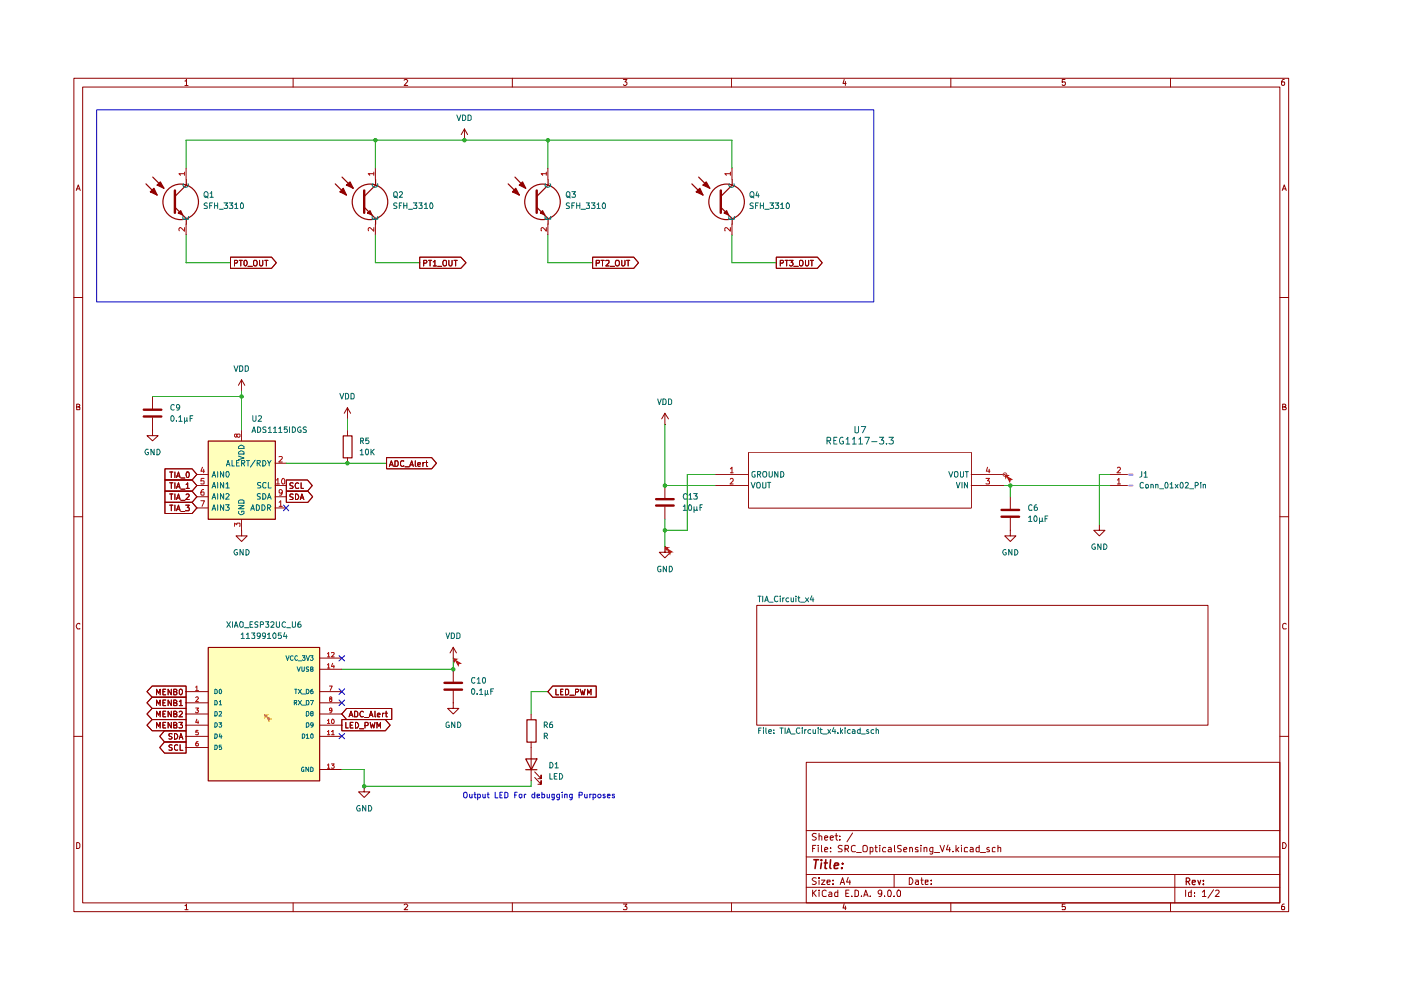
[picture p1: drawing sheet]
<svg xmlns="http://www.w3.org/2000/svg" width="297mm" height="210mm" viewBox="0 0 297 210" stroke-linecap="round" stroke-linejoin="round" font-family="sans-serif">
<g fill="none" stroke="#910000" stroke-width=".21">
<path d="M15.7 16.6h257.5v176.7h-257.5zM17.5 18.5h253.9v172.9h-253.9zM39.2 17.2h.2l.1-.4v1.3M39.2 18.1h.7M62.1 16.6v1.9M85.7 17l.2-.2h.3l.2 .3-.7 1h.7M108.6 16.6v1.9M132.2 16.8h.7l-.4 .6 .4 .1v.4l-.2 .2h-.4l-.1-.2M155.1 16.6v1.9M179 16.8l-.3 .9h.7M179.2 17.3v.8M201.6 16.6v1.9"/>
<path d="M225.8 16.8h-.6v.6h.6l.1 .1-.1 .5-.4 .1-.2-.2M248.2 16.6v1.9M272.3 16.8h-.3a.93 .93 0 0 0-.2 1.2h.5l.1-.5-.1-.1h-.5l-.1 .1M16.2 40.4l.4-1.2 .4 1.2M16.3 40h.5M271.9 40.4l.4-1.2 .4 1.2M272 40h.6M15.7 63.1h1.8M271.4 63.1h1.8M16.3 86.3h.4l.2-.3-.1-.2-.5-.1v1.2h.5l.1-.5-.2-.1M271.9 86.3l.6-.1v-.4l-.6-.1v1.2h.6l.2-.4-.3-.2M15.7 109.6h1.8"/>
<path d="M271.4 109.6h1.8M16.9 132.3l-.1-.1a.66 .66 0 0 0-.6 .4 .66 .66 0 0 0 .2 .7h.5M272.7 132.3l-.4-.1-.4 .3v.6l.2 .2h.6M15.7 156.1h1.8M271.4 156.1h1.8M16.3 178.6h.3l.3 .4v.6l-.3 .3h-.3zM170.9 161.6h100.5v29.8h-100.5zM170.9 176.1h100.5M172.3 179.9h.4M173 179.2h-.7v1.4M173.1 176.8l-.6-.1-.3 .3 .1 .3 .7 .2 .1 .2a.51 .51 0 0 1-.4 .4 .51 .51 0 0 1-.5 0M173.5 179.2v.1"/>
<path d="M173.5 179.7v.9M173.7 177.3l.3-.1 .2 .2v.7M173.7 176.7v1.4M174.2 179.2v1.2l.1 .2M174.8 177.6l.7-.1-.1-.2-.4-.1-.2 .2 .1 .7h.5M176 177.6l.7-.1-.1-.2-.4-.1-.2 .2 .1 .7h.5M176.1 179.7v.2M177 177.2h.6M177.3 176.7v1.2l.3 .2M178.1 178v.1M178.1 177.3v.1M178.6 179.3h-.8l-.1 .4 .3 .2 .4 .1 .2 .3-.2 .3h-.7"/>
<path d="M180.8 176.6l-1.2 1.9M181.4 179.3l-.5-.1-.4 .4 .1 .8 .2 .2 .6-.1M183 179.4l.2-.2 .6 .2a.99 .99 0 0 1-.2 1.2h-.5l-.1-.2zM184.5 179.7h.3l.3 .1v.7l-.6 .1M184.5 179.7v1.4M185.5 179.7h.5M185.7 179.2v1.2l.1 .2h.2M186.5 179.2v.1M186.5 179.7v.9M187.8 179.7h-.4a.59 .59 0 0 0-.1 .9h.5M188.4 179.7h.4l.2 .2v.7h-.6l-.1-.3 .2-.2 .5-.1M189.7 179.2v1.2l.1 .2"/>
<path d="M191.1 179.3h-.8v.4l.6 .3 .2 .3-.2 .3h-.6M192.9 179.8l.2-.1h.3l.1 .9M192.9 179.7v.9M194.6 179.7a.35 .35 0 0 0-.3 0 .35 .35 0 0 0-.2 .3l.5 .3v.3h-.5M195.2 179.2v.1M195.2 179.7v.9M195.9 179.8l.3-.1h.3v.9M195.9 179.7v.9M197.8 179.7v1.1l-.3 .3-.3-.1M197.8 179.7h-.4l-.3 .3 .2 .6h.5M199.3 179.2l.5 1.4 .4-1.4M201 179.2l-.3 1h.8"/>
<path d="M201.3 179.7v.9M202.7 179.2v1.4M203.3 179.7l-.6 .6M203.9 179.2v.1M203.9 179.7v.9M205.1 179.7h-.4l-.2 .1v.7l.6 .1M205.7 179.7h.4l.2 .2v.7h-.6v-.3l.6-.3M207.6 179.2v1.4h-.6v-.9h.6M209.7 179.7h-.2l-.3 .2 .6 .4-.1 .3h-.5M211 179.7h-.3l-.3 .1v.7l.6 .1M211.6 179.8l.2-.1h.4v.9M211.6 179.2v1.4"/>
<path d="M271.9 178.6a.65 .65 0 0 1 .8 .7 .65 .65 0 0 1-.8 .6zM39.2 192h.2l.1-.3v1.2M39.2 192.9h.7M62.1 191.4v1.9M85.7 191.9l.2-.2h.3l.2 .2-.7 1h.7M108.6 191.4v1.9M132.2 191.7h.7l-.4 .5 .4 .2v.3l-.1 .2-.6-.1M155.1 191.4v1.9M170.9 188.1h100.5M170.9 185.4h100.5M170.9 181.7h100.5M172.3 188.7v1.4"/>
<path d="M172.5 189.3l.6 .8M173.1 186.2l-.6-.1-.3 .3 .3 .4 .6 .3a.51 .51 0 0 1-.4 .4 .51 .51 0 0 1-.5 0M173.1 188.7l-.8 .8M173.7 188.7v.2M173.7 186.1v.2M173.7 186.6v.9M173.7 189.1v1M174.2 186.6h.7l-.7 .9h.7M174.8 180.2l.7-.2-.1-.3h-.4l-.2 .2 .1 .7h.5M175.2 188.9l-.4-.2-.5 .4 .1 .8 .2 .2 .6-.1M175.3 187l.7-.1-.1-.3h-.5l-.1 .2 .1 .7h.5M175.8 189.2l.4-.1 .2 .3v.7h-.6l-.1-.4 .7-.2"/>
<path d="M176.1 180.5v.1M176.6 187.4v.1M176.6 186.6v.2M177.6 188.7v1.4h-.6v-.9h.6M178.1 187.5l.5-1.4 .5 1.4M178.3 187.1h.6M179 191.6l-.3 .9h.7M179.2 180h.5l.1-.2a.36 .36 0 0 0-.1-.6h-.5v1.4M179.2 192.1v.8M179.3 189.4h.5M179.5 180l.4 .6M179.8 186l-.3 1h.8"/>
<path d="M180 188.7h-.7v1.4h.7M180.2 186.6v.9M180.6 190v.1M181.3 188.7h.3l.4 .4v.6l-.2 .4h-.5zM181.6 180.8h1M182.6 190v.1M183.1 190.1l.5-1.4 .5 1.4M183.2 189.7h.7M184.5 190v.1M186.9 189.3v.2l-.5 .1-.2-.3v-.3l.2-.3 .5 .2v.8l-.2 .4h-.3M187.5 190v.1M188.2 189l.3-.3a.78 .78 0 0 1 .6 .6 .78 .78 0 0 1-.3 .8l-.5-.1z"/>
<path d="M189.6 190v.1M189.6 185.4v2.7M190.3 188.8l.4-.1 .2 .3v.8l-.1 .3h-.5l-.1-.3v-.6zM191.6 180.2l.7-.2-.2-.3h-.4l-.1 .7 .1 .2h.5M192.8 186.1a.72 .72 0 0 1 .8 .7 .72 .72 0 0 1-.8 .7zM194.1 186.6h.5l.1 .9M194.7 186.9h-.4l-.2 .3 .2 .3h.4M195.2 186.6h.5M195.4 186.1v1.2l.3 .2M196.2 187l.6-.1v-.3h-.6v.9h.6M197.4 187.4v.1M197.4 186.6v.2"/>
<path d="M198.1 180.8h1.1M201.6 191.4v1.9M202 180.5v.1M202.9 180.1l.4 .5M207.9 180.8h1.1M225.8 191.7h-.6v.6l.6-.1 .1 .2-.1 .5-.6-.1M248.2 191.4v1.9M249.1 185.4v6M251.4 188.7v1.4M252.6 188.7v1.4h-.5l-.1-.8 .2-.2 .4 .1M253.2 190v.1M253.2 189.2v.2"/>
<path d="M254.9 189.1l.5-.4v1.4M254.9 190.1h.8M257.3 188.6l-1.2 1.8M257.7 188.9l.2-.2h.3l.3 .4-.9 1h.9M272.3 191.7h-.3a.93 .93 0 0 0-.2 1.2h.5l.1-.5-.1-.2h-.5l-.1 .2"/>
</g>
<path d="M251.5 186.9h.5l.3-.3v-.2l-.3-.3h-.5v1.5M251.8 186.9l.5 .7M252.8 187.1l.6-.1v-.4h-.5l-.1 .2 .1 .7h.5M254 186.6l.3 1 .3-1M255.1 187.4v.2M255.1 186.6v.2" fill="none" stroke="#910000" stroke-width=".25"/>
<path d="M172.6 182.3h1M173.1 182.3l-.3 1.8M174.2 182.3v.2M174.2 183l-.2 1.1M174.8 183h.6M175.1 182.3l-.2 1.8h.4M176.1 182.3l-.2 1.6 .3 .2M176.9 183.6l.9-.2-.1-.4h-.7l-.1 .9 .1 .2h.6M178.5 184v.1M178.6 183v.2" fill="none" stroke="#910000" stroke-width=".34"/>
<path d="M160.4 128.4h95.7v25.4h-95.7z" fill="#fff"/>
<g fill="#ffb">
<path d="M44.1 137.2h23.6v28.3h-23.6z"/>
<path d="M44.1 93.5h14.2v16.6h-14.2z"/>
</g>
<g fill="none" stroke="#910000" stroke-width=".21">
<path d="M164.6 54.5h8.7l1 1.2-1 1.2h-8.7zM165.4 55.8l.6-.1 .1-.3-.2-.2h-.5v1.2M166.5 55.2h.6M166.8 55.2v1.2M167.4 55.2h.7l-.4 .4 .4 .1v.4l-.2 .3h-.3l-.2-.2M168.3 56.5h.9M169.5 55.4l.2-.2h.4a.86 .86 0 0 1-.1 1.2l-.5-.2zM170.8 55.2v.9l.2 .3 .4-.3v-.9M171.8 55.2h.7M172.1 55.2v1.2M32.3 91.2v1.2h1.2l-1.2 1.1-1.1-1.1h1.1M32.3 91.2h.1"/>
<path d="M35 99.4h5.7l1 1.2-1 1.2h-5.7zM51.2 91.2v2.3M58.3 98.2h2.4M73.7 91.2v1.2M73.7 97v1.2M82 97h9.5l1 1.2-1 1.2h-9.5zM82.5 98.9l.5-1.2 .4 1.2M82.7 98.6h.5M83.7 97.7h.5l.2 .3v.6l-.3 .3h-.4zM85.6 97.8l-.5-.1-.2 .3 .1 .7 .3 .2 .3-.2M85.9 99h.9M86.9 98.9l.4-1.2 .3 1.2"/>
<path d="M87 98.6h.5M88.1 97.7v1.1l.1 .1M88.6 98.5l.6-.1-.2-.4-.4 .2v.5l.1 .2 .4-.1M89.7 98v.9M90 98l-.3 .3M90.3 98h.4M90.4 97.7v1.1l.3 .1M158.7 95.9h47.3v11.8h-47.3zM35 104.1h5.7l1 1.2-1 1.2h-5.7zM35 101.8h5.7l1 1.2-1 1.1h-5.7zM35 106.5h5.7l1 1.2-1 1.2h-5.7zM36 100.1h.7"/>
<path d="M36 104.7h.7M36 102.4h.7M36 107.1h.7M36.3 100.1v1.2M36.3 102.4v1.1M36.3 104.7v1.2M36.3 107.1v1.2M37.1 100.1v1.2M37.1 102.4v1.1M37.1 104.7v1.2M37.1 107.1v1.2M37.4 101.3l.4-1.2 .4 1.2"/>
<path d="M37.4 105.9l.4-1.2 .4 1.2M37.4 103.5l.4-1.1 .4 1.1M37.4 108.3l.4-1.2 .4 1.2M37.5 105.6h.6M37.5 100.9h.6M37.5 103.2h.6M37.5 107.9h.6M38.4 101.3h.8M38.4 106.1h.8M38.4 103.7h.8M38.4 108.5h.8M39.4 107.1h.7l-.4 .5h.3v.7l-.6-.1"/>
<path d="M39.5 104.9l.4-.2 .2 .4-.7 .8h.7M39.5 102.7l.3-.3v1.1M39.5 103.5h.6M39.5 100.2l.1-.1a.59 .59 0 0 1 .6 .3 .59 .59 0 0 1-.2 .7l-.1 .2-.4-.2zM41.7 100.6h2.4M41.7 103h2.4M41.7 105.3h2.4M41.7 107.7h2.4M51.2 112.4v1.2h1.2l-1.2 1.2-1.2-1.2h1.2M51.2 112.4h.1M51.2 110.1v2.3M58.3 103h2.4"/>
<path d="M58.3 105.3h2.4M58.3 107.7h2.4M60.7 101.8h4.5l1 1.2-1 1.1h-4.5zM60.7 104.1h4.6l1 1.2-1 1.2h-4.6zM62.1 102.4h-.5l-.1 .1v.4l.6 .3-.1 .3h-.5M62.1 104.8l-.5-.1-.1 .2v.3l.6 .4-.1 .3h-.5M62.7 104.7a.66 .66 0 0 1 .6 .5 .66 .66 0 0 1-.2 .7h-.4zM63.3 102.5l-.2-.1a.67 .67 0 0 0-.5 .5 .67 .67 0 0 0 .2 .6h.5M63.7 105.9l.3-1.2 .4 1.2M63.8 105.6h.5M63.8 102.4v1.1h.5M141 115.9v1.2h1.2l-1.2 1.2-1.2-1.2h1.2"/>
<path d="M141 115.9h.1M151.6 100.6h7.1M151.6 103h7.1M205.9 100.6h7.1M205.9 103h7.1M214.2 112.4v1.2h1.2l-1.2 1.2-1.2-1.2h1.2M214.2 112.4h.1M214.2 105.3v2.6M214.2 109.8v2.6M233.1 111.3v1.1h1.2l-1.2 1.2-1.2-1.2h1.2M233.1 111.3h.1M67.7 139.5h4.8"/>
<path d="M96.1 139.5h.1M96.1 137.2l-.7 1.2M96.1 137.2l.7 1.2M96.1 137.2v2.3M160.4 128.4h95.7v25.4h-95.7zM32.3 152.6h7.2v2.3h-7.2l-1.1-1.1zM32.3 145.5h7.2v2.3h-7.2l-1.1-1.2zM32.3 150.2h7.2v2.4h-7.2l-1.1-1.2zM32.3 147.8h7.2v2.4h-7.2l-1.1-1.2zM33.2 154.3v-1.1l.4 .8 .4-.8v1.1M33.2 147.3v-1.2l.4 .9 .4-.9v1.2M33.2 152v-1.2l.4 .8 .4-.8v1.2"/>
<path d="M33.2 149.6v-1.2l.4 .9 .4-.9v1.2M34.5 153.8h.5M34.5 146.6h.5M34.5 151.4h.5M34.5 149h.5M34.9 154.9h4.6v2.4h-4.6l-1-1.2zM34.9 157.3h4.6v2.4h-4.6l-1-1.2zM35.1 153.2h-.6v1.1h.6M35.1 146.1h-.6v1.2h.6M35.1 150.8h-.6v1.2h.6M35.1 148.4h-.6v1.2h.6M36.3 153.2v1.1l-.7-1.1v1.1"/>
<path d="M36.3 146.1v1.2l-.7-1.2v1.2M36.3 150.8v1.2l-.7-1.2v1.2M36.3 148.4v1.2l-.7-1.2v1.2M36.5 155.6h-.7v.4l.7 .4-.3 .3-.4-.1M36.5 158l-.4-.1-.3 .3 .3 .3 .4 .2v.3h-.7M36.8 153.8l.6-.1 .1-.3-.2-.2h-.5v1.1h.6l.1-.5h-.2M36.8 146.6h.5l.2-.3-.2-.2h-.5v1.2h.5l.2-.1v-.4l-.2-.2M36.8 151.4l.6-.1 .1-.3-.2-.2h-.5v1.2h.6l.1-.5-.2-.1M36.8 149l.6-.1 .1-.2-.2-.3h-.5v1.2h.6l.1-.5-.2-.1M37 155.5a.6 .6 0 0 1 .7 .6 .6 .6 0 0 1-.7 .6zM37.7 158a.45 .45 0 0 0-.7 .2v.6a.45 .45 0 0 0 .7 .2M37.9 153.2h.8l-.4 .5 .4 .1v.4l-.2 .1h-.6"/>
<path d="M38 146.3l.2-.2a.6 .6 0 0 1 .6 .5 .6 .6 0 0 1-.3 .6l-.2 .1-.3-.2zM38 151l.4-.2 .3 .3-.8 .9h.8M38 148.8l.4-.4v1.2M38 156.7l.4-1.2 .4 1.2M38 149.6h.7M38.1 156.4h.6M38.2 157.9v1.2h.6M39.5 153.8h4.6M39.5 146.6h4.6M39.5 151.4h4.6M39.5 149h4.6M39.5 156.1h4.6"/>
<path d="M39.5 158.5h4.6M67.7 153.8h4.8M67.7 146.6h4.8M67.7 151.4h4.8M67.7 149h4.8M67.7 156.1h4.8M67.7 141.9h4.8M72.5 152.6h9.2l1 1.2-1 1.1h-9.2zM73.3 153.2v1.1h.5M73.5 150.2h9.6v2.4h-9.6l-1-1.2zM74 152l.4-1.2 .4 1.2M74.2 151.6h.5"/>
<path d="M74.3 153.8h.4M74.8 153.2h-.5v1.1h.5M75.2 150.8l.5 .1 .2 .2v.6l-.2 .3h-.5zM75.4 153.2a.66 .66 0 0 1 .6 .4 .66 .66 0 0 1-.2 .7h-.4zM76.2 154.5h.9M77 151l-.2-.2a.67 .67 0 0 0-.5 .5 .67 .67 0 0 0 .2 .7l.5-.1M77.3 152.1h.8M77.4 153.8h.5l.2-.1v-.4l-.2-.1h-.5v1.1M78.3 152l.4-1.2 .4 1.2M78.4 151.6h.6M78.5 153.2l.2 1.1 .3-.8 .2 .8 .3-1.1M79.5 150.8v1.2h.2"/>
<path d="M79.9 154.3v-1.1l.4 .8 .4-.8v1.1M80 151.6l.6-.1-.2-.3-.4 .2v.4l.1 .2h.4M81.1 151.2v.8M81.4 151.2l-.3 .3M81.7 151.2h.4M81.9 150.8v1.2h.2M96.1 149v1.2h1.2l-1.2 1.2-1.2-1.2h1.2M96.1 149h.1M96.1 141.9v2.6M96.1 146.4v2.6M112.6 151.4v1.2M112.6 157.3v8.2"/>
<path d="M117.2 145.5h9.2v2.3h-9.2l-1-1.2zM117.9 146.1v1.2h.5M118.9 146.6h.3M119.4 146.1h-.5v1.2h.5M119.9 146.1h.5l.2 .3v.6l-.4 .3h-.3zM120.8 147.4h1M122 146.7l.6-.1 .1-.3-.2-.2h-.5v1.2M123 146.1l.4 1.2 .1-.8 .3 .8 .2-1.2M124.5 147.3v-1.2l.4 .9 .4-.9v1.2M67.7 163.2h4.8M77.2 166.7v1.2h1.2l-1.2 1.2-1.2-1.2h1.2M77.2 166.7h.1"/>
<path d="M113.4 164.8l1.3 1.5v-.8v.8h-.7M113.4 163.7l1.3 1.4v-.8v.8h-.7"/>
</g>
<path d="M107.7 39l2.4 2.4M44.2 93.5h14.2v16.6h-14.2zM72.8 92.4h1.8v4.7h-1.8zM44.2 137.3h23.6v28.3h-23.6zM111.7 152.6h2v4.8h-2zM111.5 160.9h2.3l-1.2 2.3zM111.5 163.2h2.3" fill="none" stroke="#910000" stroke-width=".25"/>
<g fill="none" stroke="#b90000" stroke-width=".21">
<path d="M42.9 99.1l-.3 .8h.7M43.2 99.5v.7M50.2 92.2l.2-.2 .5 .1v.4l-.2 .2h-.2l-.3-.2-.1-.5-.4 .2v.3l.3 .2 .2-.2M59.2 96.9l.5-.1 .2 .3-.8 .9h.8M154.9 99.4l.3-.3v1.1M209.4 99.1l-.3 .8h.8M209.7 99.5v.7M42.6 106.2h.7l-.5 1.2M43.2 103.8l-.4 .2-.2 .8 .2 .2 .5-.1-.1-.6h-.4l-.2 .2M43.3 101.4h-.6l-.1 .6 .6-.1 .1 .6h-.7M49.7 111.6v-.7l.5 .4 .1-.4h.5v.7M58.6 101.8l.3-.4v1.2"/>
<path d="M58.6 102.6h.7M59.2 106.5l.3-.3v1.2M59.2 107.4h.7M59.9 101.5l.2-.1 .3 .3v.7l-.2 .2h-.3l-.2-.4zM59.9 104.3l-.3 .3-.4-.1v-.5l.4-.2a.81 .81 0 0 1 0 1.2h-.3M154.9 101.6l.4-.2 .1 .2v.3l-.6 .7h.6M154.9 100.2h.5M209 101.4h.8l-.4 .5h.3v.7l-.7-.1M69.4 138.6l.3-.3v1M69.4 139.3h.5M70.3 138.4l.5-.1 .1 .2-.6 .8h.6M41.5 145.7l.2-.2v.9"/>
<path d="M41.5 147.9l.4-.2 .2 .3-.6 .8h.6M41.5 150.1h.6l-.4 .4h.3v.5l-.4 .1-.1-.1M41.5 146.4h.6M41.7 152.5l-.2 .7h.6M42 154.9h-.4l-.1 .4 .4-.1 .2 .2-.1 .4-.5-.1M42 157.2h-.3l-.2 .4 .1 .6h.4l.1-.5-.2-.1-.4 .1M42 152.8v.6M69.4 141l.3-.3v.9M69.4 152.7l.3-.2v.9M69.4 155.1l.3-.2v.9M69.4 141.6h.5M69.4 153.4h.5"/>
<path d="M69.4 155.8h.5M69.8 145.5h.6l-.4 .9M70 148.2l-.2-.2 .4-.3 .2 .4-.6 .2 .2 .5 .4-.1v-.4l-.2-.1M70.3 155.1l.3-.2v.9M70.3 155.8h.6M70.4 150.5l-.1 .2h-.4l-.1-.4 .2-.2 .4 .1v.7l-.5 .2M70.4 152.6l.1-.1a.48 .48 0 0 1 .4 .5 .48 .48 0 0 1-.5 .4l-.1-.3zM70.5 140.6l-.2 .7h.6M70.8 141.1v.5M69.4 162.2l.3-.2v.9M69.4 162.9h.5M70.3 162h.6l-.4 .3 .4 .2v.2l-.2 .2-.4-.1"/>
</g>
<g fill="none" stroke="#006665" stroke-width=".21">
<path d="M46.1 100v1.2M47.4 100v1.2l-.7-1.2v1.2M48 98.8l.3-1.2 .5 1.2M48.1 98.5h.6M49.2 97.6v1.2h.5M50.1 98.1h.4M50.5 96.7l1.2 .4-1.2 .4M50.6 95.8l.5-.2 .4 .1 .2 .1v.5h-1.2zM50.6 94.7l.5-.3 .4 .1 .2 .2v.4h-1.2zM50.7 97.6h-.6v1.2h.6M51.2 98.2l.6-.1 .1-.3-.2-.2h-.5v1.2M51.5 98.2l.4 .6"/>
<path d="M52.2 97.6h.7M52.6 97.6v1.2M54.1 97.5l-1 1.6M54.5 98.2l.6-.1v-.5h-.6v1.2M54.8 98.2l.4 .6M55.7 97.6h.4a.66 .66 0 0 1 .3 .8 .66 .66 0 0 1-.7 .4zM56.7 97.6l.4 .6 .4-.6M57.1 98.2v.6M160.1 100h-.5l-.2 .2v.6l.2 .3h.5v-.4h-.2M161.9 100h.5a.77 .77 0 0 1-.2 1.2l-.3-.1a.87 .87 0 0 1 0-1.1zM163.1 100v1l.1 .2h.3l.2-.3v-.9M164.9 100v1.2l-.6-1.2v1.2"/>
<path d="M165.5 100h.4a.66 .66 0 0 1 .3 .7 .66 .66 0 0 1-.7 .5zM201.2 100l.4 1.2 .4-1.2M203.6 100v1l.2 .2h.2l.3-.3v-.9M204.6 100h.7M205 100v1.2M45 101.2l.4-1.2 .3 1.2M45 103.5l.4-1.2 .3 1.2M45 105.8l.4-1.2 .3 1.2M45 108.2l.4-1.2 .3 1.2M45 100.8h.6M45 103.1h.6M45 105.5h.6"/>
<path d="M45 107.9h.6M46.1 102.3v1.2M46.1 104.6v1.2M46.1 107v1.2M47.4 102.3v1.2l-.7-1.2v1.2M47.4 104.6v1.2l-.7-1.2v1.2M47.4 107v1.2l-.7-1.2v1.2M47.8 107h.8l-.4 .5 .4 .2v.3l-.2 .2-.6-.1M47.9 100.2l.2-.2a.6 .6 0 0 1 .6 .4 .6 .6 0 0 1-.3 .7l-.2 .1-.3-.3zM47.9 102.6l.4-.3v1.2M47.9 104.8l.4-.2 .3 .4-.8 .8h.8M47.9 103.5h.7"/>
<path d="M50.5 107.2h1.2l-1.2 .7h1.2M50.6 108.5h-.1a.66 .66 0 0 0 .5 .6 .66 .66 0 0 0 .7-.2l-.1-.5h-.4v.2M50.6 106.2l.3-.2h.6l.2 .2v.5h-1.2zM53.2 108.2l.4-1.2 .3 1.2M53.3 107.9h.5M54.4 107a.66 .66 0 0 1 .6 .5 .66 .66 0 0 1-.2 .7h-.4zM55.2 104.7h-.6v.5l.5 .1 .1 .4-.1 .1h-.6M55.3 102.4l-.5-.1-.2 .1v.4l.7 .3-.2 .4h-.5M55.5 107a.66 .66 0 0 1 .7 .5 .66 .66 0 0 1-.2 .7h-.5zM55.7 104.6a.66 .66 0 0 1 .7 .5 .66 .66 0 0 1-.3 .7h-.4zM56.4 102.4l-.4-.1-.3 .3v.6l.2 .3 .5-.1M56.7 105.8l.4-1.2 .4 1.2"/>
<path d="M56.7 107.7h.4l.3-.4-.3-.3h-.4v1.2M56.8 105.5h.6M56.9 102.3v1.2h.6M57 107.7l.4 .5M159.3 102.3l.4 1.2 .4-1.2M160.4 102.4l.6-.1a.86 .86 0 0 1 0 1.2h-.4l-.2-.2zM160.6 100.6l.6-.1v-.5h-.6v1.2M161 100.6l.3 .6M161.7 102.3l.1 1.2h.4l.2-.2v-1M162.7 102.3h.7M163.1 102.3v1.2M202.4 100.2l.1-.2h.4a.77 .77 0 0 1-.1 1.2l-.4-.2z"/>
<path d="M202.8 102.3l.3 1.2 .4-1.2M204 102.3v1.2M205.1 102.3v1.2l-.6-1.2v1.2M60.6 139l.4 1 .3-1M62.1 139.1l-.2-.1-.3 .3v.5l.3 .2 .2-.1M63.1 139.1a.48 .48 0 0 0-.6 .4 .48 .48 0 0 0 .4 .5l.2-.1M64.1 139h.6l-.4 .4 .4 .1v.4l-.2 .1-.4-.1M64.9 139l.4 1 .3-1M65.8 139h.6l-.3 .4 .3 .1v.4l-.2 .1-.4-.1M45.6 146.1h.2l.3 .3v.5l-.2 .2h-.3zM45.6 148.5h.3l.2 .3-.2 .6h-.3zM45.6 150.9h.3l.2 .2v.5l-.3 .2h-.2z"/>
<path d="M45.6 153.2h.3l.2 .2v.5l-.3 .3h-.2zM45.6 155.6h.3l.2 .2v.5l-.3 .2h-.2zM45.6 158h.3l.2 .2v.5l-.3 .2h-.2zM46.4 153.2h.6l-.3 .4 .3 .2v.2l-.2 .2-.4-.1M46.5 148.8l.2-.3v.9M46.5 151l.4-.1 .1 .2-.6 .7h.6M46.5 149.4h.5M46.7 146.1a.47 .47 0 0 1 .3 .5 .47 .47 0 0 1-.4 .5l-.1-.8zM46.7 155.5l-.2 .7h.6M46.9 158h-.4v.4l.4-.1 .1 .4-.2 .2-.3-.1M46.9 155.9v.6M62.4 149l.5-.1-.1-.4h-.4v.9"/>
<path d="M62.5 146.1h.5M62.7 149l.2 .4M62.7 146.1v1M63 141.4l.3 .9 .4-.9M63.2 140.1h.8M63.2 146.1l.7 1M63.2 148.5l.7 .9M63.9 146.1l-.7 1M63.9 148.5l-.7 .9M64 141.4l.1 .9h.3l.1-.1v-.8M64 147.2h.8M64 149.5h.8"/>
<path d="M64.1 155.6h.3l.2 .2v.5l-.3 .2h-.2zM64.9 146.1a.54 .54 0 0 1 .6 .4 .54 .54 0 0 1-.1 .6h-.5zM64.9 148.5h.5v.2l.1 .3-.1 .4h-.5zM64.9 150.9h.5a.54 .54 0 0 1 .1 .6 .54 .54 0 0 1-.6 .3zM64.9 153.2h.5a.54 .54 0 0 1 .1 .7 .54 .54 0 0 1-.6 .3zM64.9 155.9l.3-.3v.9M64.9 156.5h.6M65.4 141.5h-.5v.3l.5 .2v.3h-.5M65.8 148.5h.7l-.5 .9M65.9 141.9l.4-.1 .1-.2-.2-.2h-.3v.9l.5-.1v-.2l-.2-.1M65.9 155.8l.1-.2h.3l.1 .2v.6l-.2 .1-.3-.1zM66 151.3l-.1-.1v-.2l.4-.1 .1 .3-.5 .2v.3l.1 .1 .4-.1v-.3l-.2-.1"/>
<path d="M66.3 146.1l-.4 .3v.6h.5v-.4l-.4-.1-.1 .1M66.4 153.7l-.2 .1h-.3v-.5h.5v.6l-.4 .3M64.4 162.7l-.2-.1-.3 .3v.5l.2 .2h.3v-.4h-.1M65.4 162.6v1l-.5-1v1M65.9 162.6h.2l.3 .3v.5l-.2 .2h-.3z"/>
</g>
<path d="M212.3 108.1h3.8M212.3 109.6h3.8M94.2 144.8h3.8M94.2 146.2h3.8" fill="none" stroke="#910000" stroke-width=".51"/>
<path d="M109.3 39.9l.8 1.5-1.4-.7z" fill="#910000"/>
<path d="M109.2 37.5l2.3 2.4M109.3 39.9l.8 1.5-1.4-.7z" fill="none" stroke="#910000" stroke-width=".25"/>
<path d="M110.1 39.2l.7-.6 .7 1.3z" fill="#910000"/>
<path d="M110.1 39.2l.7-.6 .7 1.3zM116.2 39.2l-2.4 2.4M113.8 44l2.4 2.4" fill="none" stroke="#910000" stroke-width=".25"/>
<path d="M113.8 40.4v4.7" fill="none" stroke="#910000" stroke-width=".51"/>
<path d="M115 44.7l.5 .9-.9-.4z" fill="#910000"/>
<g fill="none" stroke="#910000" stroke-width=".25">
<path d="M116.2 38.1v1.1M146.7 39l2.4 2.4M115 44.7l.5 .9-.9-.4zM116.2 46.4v1.1"/>
<circle cx="115" cy="42.8" r="3.8"/>
</g>
<path d="M116.2 35.6v2.4M116.2 47.5v2.3" fill="none" stroke="#910000" stroke-width=".21"/>
<path d="M115.8 36.8h-1.1l.4 .4M115.8 36.5v.7M115.8 48.3v.7l-.7-.7-.4 .1 .1 .5" fill="none" stroke="#b90000" stroke-width=".21"/>
<path d="M115.7 38.9l-.1 .6a.67 .67 0 0 0 .6 .2 .67 .67 0 0 0 .6-.5l-.2-.3M115.6 45.9v.6h1.2v-.6M116.1 46.1v.4" fill="none" stroke="#006665" stroke-width=".21"/>
<path d="M147.6 40.7l.8-.8 .7 1.5z" fill="#910000"/>
<path d="M148.1 37.5l2.4 2.4M148.4 39.9l.7 1.5-1.5-.7z" fill="none" stroke="#910000" stroke-width=".25"/>
<path d="M149.1 39.2l.6-.6 .8 1.3z" fill="#910000"/>
<path d="M149.1 39.2l.6-.6 .8 1.3zM155.2 39.2l-2.3 2.4M152.9 44l2.3 2.4" fill="none" stroke="#910000" stroke-width=".25"/>
<path d="M152.8 40.4v4.7" fill="none" stroke="#910000" stroke-width=".51"/>
<path d="M153.5 45.2l.6-.5 .4 .9z" fill="#910000"/>
<g fill="none" stroke="#910000" stroke-width=".25">
<path d="M71.1 39l2.3 2.4M155.2 38.1v1.1M153.5 45.2l.6-.5 .4 .9zM155.2 46.4v1.1"/>
<circle cx="154.1" cy="42.8" r="3.8"/>
</g>
<g fill="none" stroke="#910000" stroke-width=".21">
<path d="M155.2 35.6v2.4M89 54.5h8.7l1.1 1.2-1.1 1.2h-8.7zM89.8 55.8l.6-.1v-.5h-.6v1.2M90.8 55.2h.7M91.2 55.2v1.2M91.9 55.5l.3-.3v1.2M91.9 56.4h.6M92.8 56.5h.8M94.1 55.2h.4l.2 .2v.8l-.6 .2a.86 .86 0 0 1 0-1.2zM95.2 55.2v.9l.2 .3 .4-.3v-.9M96.3 55.2h.6M96.6 55.2v1.2"/>
<path d="M125.6 54.5h8.8l1 1.2-1 1.2h-8.8zM126.4 55.8l.7-.1v-.4l-.7-.1v1.2M127.4 55.2h.7M127.8 55.2v1.2M128.4 55.3h.7v.4l-.7 .7h.7M129.4 56.5h.9M130.6 55.2h.5a.77 .77 0 0 1-.1 1.2l-.4-.1a.87 .87 0 0 1 0-1.1zM131.8 55.2v1l.2 .2h.2l.3-.3v-.9M132.8 55.2h.7M133.2 55.2v1.2M155.2 47.5v2.3M32.3 84.1v2.6"/>
<path d="M32.3 88.6v2.6M51.2 82.9h.1M51.2 80.5l-.7 1.2M51.2 80.5l.7 1.2M51.2 80.5v2.4M73.7 88.8h.1M73.7 86.4l-.7 1.2M73.7 86.4l.6 1.2M73.7 86.4v2.4M141 90h.1M141 87.6l-.7 1.2M141 87.6l.7 1.2"/>
<path d="M141 87.6v2.4"/>
</g>
<path d="M154.9 36.8h-1.2l.3 .4M154.9 36.5v.7M154.9 48.3v.7l-.9-.7-.3 .1 .1 .5" fill="none" stroke="#b90000" stroke-width=".21"/>
<path d="M154.6 38.9a.55 .55 0 0 0 .5 .8 .55 .55 0 0 0 .5-.8M154.5 45.9v.6h1.2v-.6M155.1 46.1v.4" fill="none" stroke="#006665" stroke-width=".21"/>
<path d="M30.5 86.9h3.7M30.5 88.3h3.7" fill="none" stroke="#910000" stroke-width=".51"/>
<path d="M72.8 39.9l.6 1.5-1.3-.7z" fill="#910000"/>
<path d="M72.5 37.5l2.4 2.4M72.8 39.9l.6 1.5-1.3-.7z" fill="none" stroke="#910000" stroke-width=".25"/>
<path d="M73.4 39.2l.8-.6 .7 1.3z" fill="#910000"/>
<path d="M73.4 39.2l.8-.6 .7 1.3zM79.6 39.2l-2.3 2.4M77.3 44l2.3 2.4" fill="none" stroke="#910000" stroke-width=".25"/>
<path d="M77.2 40.4v4.7" fill="none" stroke="#910000" stroke-width=".51"/>
<path d="M77.9 45.2l.5-.5 .5 .9z" fill="#910000"/>
<g fill="none" stroke="#910000" stroke-width=".25">
<path d="M30.9 39l2.4 2.4M79.6 38.1v1.1M78.4 44.7l.5 .9-1-.4zM79.6 46.4v1.1"/>
<circle cx="78.4" cy="42.8" r="3.8"/>
</g>
<path d="M79.6 35.6v2.4M48.9 54.5h8.7l1 1.2-1 1.2h-8.7zM49.7 55.8l.6-.1 .1-.3-.2-.2h-.5v1.2M50.7 55.2h.7M51.1 55.2v1.2M51.7 55.4l.2-.2a.6 .6 0 0 1 .6 .4 .6 .6 0 0 1-.3 .7l-.2 .1-.3-.3zM52.6 56.5h.9M53.8 55.4l.1-.2h.5a.86 .86 0 0 1-.1 1.2l-.5-.2zM55 55.2v.9l.3 .3 .4-.3v-.9M56.1 55.2h.7M56.5 55.2v1.2M79.6 47.5v2.3" fill="none" stroke="#910000" stroke-width=".21"/>
<path d="M79.2 36.8h-1.1l.3 .4M79.2 36.5v.7M79.2 48.3v.7l-.8-.7-.3 .2v.4" fill="none" stroke="#b90000" stroke-width=".21"/>
<path d="M79.1 38.9l-.2 .3a.67 .67 0 0 0 .5 .5 .67 .67 0 0 0 .7-.2l-.1-.6M78.9 45.9v.6h1.2v-.6M79.5 46.1v.4" fill="none" stroke="#006665" stroke-width=".21"/>
<path d="M32.6 39.9l.7 1.5-1.4-.7z" fill="#910000"/>
<path d="M32.4 37.5l2.4 2.4M31.9 40.7l.7-.8 .7 1.5z" fill="none" stroke="#910000" stroke-width=".25"/>
<path d="M33.3 39.2l.7-.6 .8 1.3z" fill="#910000"/>
<path d="M33.3 39.2l.7-.6 .8 1.3zM39.5 39.2l-2.4 2.4M37.1 44l2.4 2.4" fill="none" stroke="#910000" stroke-width=".25"/>
<path d="M37.1 40.4v4.7" fill="none" stroke="#910000" stroke-width=".51"/>
<path d="M38.3 44.7l.4 .9-.9-.4z" fill="#910000"/>
<g fill="none" stroke="#910000" stroke-width=".25">
<path d="M39.5 38.1v1.1M37.8 45.2l.5-.5 .4 .9zM39.5 46.4v1.1"/>
<circle cx="38.3" cy="42.8" r="3.8"/>
</g>
<g fill="none" stroke="#910000" stroke-width=".21">
<path d="M39.5 35.6v2.4M98.5 29.7h.1M98.5 27.3l-.7 1.2M98.5 27.3l.6 1.2M98.5 27.3v2.4M39.5 47.5v2.3M48.9 54.5h8.7l1 1.2-1 1.2h-8.7zM49.7 55.8l.6-.1 .1-.3-.2-.2h-.5v1.2M50.7 55.2h.7M51.1 55.2v1.2M51.7 55.4l.2-.2a.6 .6 0 0 1 .6 .4 .6 .6 0 0 1-.3 .7l-.2 .1-.3-.3zM52.6 56.5h.9"/>
<path d="M53.8 55.4l.1-.2h.5a.86 .86 0 0 1-.1 1.2l-.5-.2zM55 55.2v.9l.3 .3 .4-.3v-.9M56.1 55.2h.7M56.5 55.2v1.2M89 54.5h8.7l1.1 1.2-1.1 1.2h-8.7zM89.8 55.8l.6-.1v-.5h-.6v1.2M90.8 55.2h.7M91.2 55.2v1.2M91.9 55.5l.3-.3v1.2M91.9 56.4h.6M92.8 56.5h.8M94.1 55.2h.4l.2 .2v.8l-.6 .2a.86 .86 0 0 1 0-1.2z"/>
<path d="M95.2 55.2v.9l.2 .3 .4-.3v-.9M96.3 55.2h.6M96.6 55.2v1.2M125.6 54.5h8.8l1 1.2-1 1.2h-8.8zM126.4 55.8l.7-.1v-.4l-.7-.1v1.2M127.4 55.2h.7M127.8 55.2v1.2M128.4 55.3h.7v.4l-.7 .7h.7M129.4 56.5h.9M130.6 55.2h.5a.77 .77 0 0 1-.1 1.2l-.4-.1a.87 .87 0 0 1 0-1.1zM131.8 55.2v1l.2 .2h.2l.3-.3v-.9M132.8 55.2h.7"/>
<path d="M133.2 55.2v1.2M164.6 54.5h8.7l1 1.2-1 1.2h-8.7zM165.4 55.8l.6-.1 .1-.3-.2-.2h-.5v1.2M166.5 55.2h.6M166.8 55.2v1.2M167.4 55.2h.7l-.4 .4 .4 .1v.4l-.2 .3h-.3l-.2-.2M168.3 56.5h.9M169.5 55.4l.2-.2h.4a.86 .86 0 0 1-.1 1.2l-.5-.2zM170.8 55.2v.9l.2 .3 .4-.3v-.9M171.8 55.2h.7M172.1 55.2v1.2M35 99.4h5.7l1 1.2-1 1.2h-5.7z"/>
<path d="M82 97h9.5l1 1.2-1 1.2h-9.5zM82.5 98.9l.5-1.2 .4 1.2M82.7 98.6h.5M83.7 97.7h.5l.2 .3v.6l-.3 .3h-.4zM85.6 97.8l-.5-.1-.2 .3 .1 .7 .3 .2 .3-.2M85.9 99h.9M86.9 98.9l.4-1.2 .3 1.2M87 98.6h.5M88.1 97.7v1.1l.1 .1M88.6 98.5l.6-.1-.2-.4-.4 .2v.5l.1 .2 .4-.1M89.7 98v.9M90 98l-.3 .3"/>
<path d="M90.3 98h.4M90.4 97.7v1.1l.3 .1M35 104.1h5.7l1 1.2-1 1.2h-5.7zM35 101.8h5.7l1 1.2-1 1.1h-5.7zM35 106.5h5.7l1 1.2-1 1.2h-5.7zM36 100.1h.7M36 104.7h.7M36 102.4h.7M36 107.1h.7M36.3 100.1v1.2M36.3 102.4v1.1M36.3 104.7v1.2"/>
<path d="M36.3 107.1v1.2M37.1 100.1v1.2M37.1 102.4v1.1M37.1 104.7v1.2M37.1 107.1v1.2M37.4 101.3l.4-1.2 .4 1.2M37.4 105.9l.4-1.2 .4 1.2M37.4 103.5l.4-1.1 .4 1.1M37.4 108.3l.4-1.2 .4 1.2M37.5 105.6h.6M37.5 100.9h.6M37.5 103.2h.6"/>
<path d="M37.5 107.9h.6M38.4 101.3h.8M38.4 106.1h.8M38.4 103.7h.8M38.4 108.5h.8M39.4 107.1h.7l-.4 .5h.3v.7l-.6-.1M39.5 104.9l.4-.2 .2 .4-.7 .8h.7M39.5 102.7l.3-.3v1.1M39.5 103.5h.6M39.5 100.2l.1-.1a.59 .59 0 0 1 .6 .3 .59 .59 0 0 1-.2 .7l-.1 .2-.4-.2zM60.7 101.8h4.5l1 1.2-1 1.1h-4.5zM60.7 104.1h4.6l1 1.2-1 1.2h-4.6z"/>
<path d="M62.1 102.4h-.5l-.1 .1v.4l.6 .3-.1 .3h-.5M62.1 104.8l-.5-.1-.1 .2v.3l.6 .4-.1 .3h-.5M62.7 104.7a.66 .66 0 0 1 .6 .5 .66 .66 0 0 1-.2 .7h-.4zM63.3 102.5l-.2-.1a.67 .67 0 0 0-.5 .5 .67 .67 0 0 0 .2 .6h.5M63.7 105.9l.3-1.2 .4 1.2M63.8 105.6h.5M63.8 102.4v1.1h.5M141 103v2.6M141 107.4v2.7M32.3 152.6h7.2v2.3h-7.2l-1.1-1.1zM32.3 145.5h7.2v2.3h-7.2l-1.1-1.2zM32.3 150.2h7.2v2.4h-7.2l-1.1-1.2z"/>
<path d="M32.3 147.8h7.2v2.4h-7.2l-1.1-1.2zM33.2 154.3v-1.1l.4 .8 .4-.8v1.1M33.2 147.3v-1.2l.4 .9 .4-.9v1.2M33.2 152v-1.2l.4 .8 .4-.8v1.2M33.2 149.6v-1.2l.4 .9 .4-.9v1.2M34.5 153.8h.5M34.5 146.6h.5M34.5 151.4h.5M34.5 149h.5M34.9 154.9h4.6v2.4h-4.6l-1-1.2zM34.9 157.3h4.6v2.4h-4.6l-1-1.2zM35.1 153.2h-.6v1.1h.6"/>
<path d="M35.1 146.1h-.6v1.2h.6M35.1 150.8h-.6v1.2h.6M35.1 148.4h-.6v1.2h.6M36.3 153.2v1.1l-.7-1.1v1.1M36.3 146.1v1.2l-.7-1.2v1.2M36.3 150.8v1.2l-.7-1.2v1.2M36.3 148.4v1.2l-.7-1.2v1.2M36.5 155.6h-.7v.4l.7 .4-.3 .3-.4-.1M36.5 158l-.4-.1-.3 .3 .3 .3 .4 .2v.3h-.7M36.8 153.8l.6-.1 .1-.3-.2-.2h-.5v1.1h.6l.1-.5h-.2M36.8 146.6h.5l.2-.3-.2-.2h-.5v1.2h.5l.2-.1v-.4l-.2-.2M36.8 151.4l.6-.1 .1-.3-.2-.2h-.5v1.2h.6l.1-.5-.2-.1"/>
<path d="M36.8 149l.6-.1 .1-.2-.2-.3h-.5v1.2h.6l.1-.5-.2-.1M37 155.5a.6 .6 0 0 1 .7 .6 .6 .6 0 0 1-.7 .6zM37.7 158a.45 .45 0 0 0-.7 .2v.6a.45 .45 0 0 0 .7 .2M37.9 153.2h.8l-.4 .5 .4 .1v.4l-.2 .1h-.6M38 146.3l.2-.2a.6 .6 0 0 1 .6 .5 .6 .6 0 0 1-.3 .6l-.2 .1-.3-.2zM38 151l.4-.2 .3 .3-.8 .9h.8M38 148.8l.4-.4v1.2M38 156.7l.4-1.2 .4 1.2M38 149.6h.7M38.1 156.4h.6M38.2 157.9v1.2h.6M72.5 152.6h9.2l1 1.2-1 1.1h-9.2z"/>
<path d="M73.3 153.2v1.1h.5M73.5 150.2h9.6v2.4h-9.6l-1-1.2zM74 152l.4-1.2 .4 1.2M74.2 151.6h.5M74.3 153.8h.4M74.8 153.2h-.5v1.1h.5M75.2 150.8l.5 .1 .2 .2v.6l-.2 .3h-.5zM75.4 153.2a.66 .66 0 0 1 .6 .4 .66 .66 0 0 1-.2 .7h-.4zM76.2 154.5h.9M77 151l-.2-.2a.67 .67 0 0 0-.5 .5 .67 .67 0 0 0 .2 .7l.5-.1M77.3 152.1h.8M77.4 153.8h.5l.2-.1v-.4l-.2-.1h-.5v1.1"/>
<path d="M78.3 152l.4-1.2 .4 1.2M78.4 151.6h.6M78.5 153.2l.2 1.1 .3-.8 .2 .8 .3-1.1M79.5 150.8v1.2h.2M79.9 154.3v-1.1l.4 .8 .4-.8v1.1M80 151.6l.6-.1-.2-.3-.4 .2v.4l.1 .2h.4M81.1 151.2v.8M81.4 151.2l-.3 .3M81.7 151.2h.4M81.9 150.8v1.2h.2M117.2 145.5h9.2v2.3h-9.2l-1-1.2zM117.9 146.1v1.2h.5"/>
<path d="M118.9 146.6h.3M119.4 146.1h-.5v1.2h.5M119.9 146.1h.5l.2 .3v.6l-.4 .3h-.3zM120.8 147.4h1M122 146.7l.6-.1 .1-.3-.2-.2h-.5v1.2M123 146.1l.4 1.2 .1-.8 .3 .8 .2-1.2M124.5 147.3v-1.2l.4 .9 .4-.9v1.2"/>
</g>
<path d="M39.1 36.8h-1.2l.4 .4M39.1 36.5v.7M39.1 48.3v.7l-.8-.7-.4 .2 .1 .4" fill="none" stroke="#b90000" stroke-width=".21"/>
<g fill="none" stroke="#006665" stroke-width=".21">
<path d="M38.9 38.9a.55 .55 0 0 0 .5 .8 .55 .55 0 0 0 .5-.8M38.8 45.9v.6h1.2v-.6M39.4 46.1v.4M160.7 126.4h.7M161 126.4v1.2M161.7 126.4v1.2M162.1 127.6l.5-1.2 .3 1.2M162.2 127.3h.6M163.1 127.7h.8M164.9 126.5l-.5-.1a.67 .67 0 0 0-.2 .7 .67 .67 0 0 0 .5 .5l.2-.2M165.4 126.4v.1M165.4 126.7v.9"/>
<path d="M165.9 126.7v.9M166.3 126.7l-.4 .3M167.2 126.8l-.3-.1-.3 .3v.3l.3 .3 .3-.1M167.7 126.7v.7l.2 .2 .3-.2M168.2 126.7v.9M168.7 126.4v.1M168.7 126.7v.9M169.2 126.7h.4M169.3 126.4v1l.3 .2M169.8 127.7h.8M170.8 126.7l.6 .9M171.4 126.7l-.6 .9"/>
<path d="M172.1 126.3l-.3 .9h.8M172.4 126.7v.9M160.9 154.9h.3M161.4 154.3h-.5v1.2M161.9 154.3v.1M161.9 154.7v.8M162.4 154.3v1.1l.2 .1M163 155.1l.6-.1-.2-.3-.4 .2v.5l.2 .1 .3-.1M164.1 155.4v.1M164.1 154.8v.1M165.4 154.3h.6M165.7 154.3v1.2"/>
<path d="M166.5 154.3v1.2M166.8 155.5l.4-1.2 .4 1.2M167 155.2h.5M167.7 155.6h.9M169.6 154.4l-.5-.1a.67 .67 0 0 0-.3 .7 .67 .67 0 0 0 .5 .5l.3-.1M170.1 154.3v.1M170.1 154.7v.8M170.6 154.7v.8M170.9 154.7l-.3 .2M171.9 154.8l-.4-.1-.2 .2v.4l.2 .2 .4-.1M172.4 154.7v.7l.2 .1 .3-.1M172.9 154.7v.8"/>
<path d="M173.5 154.3v.1M173.5 154.7v.8M173.8 154.7h.5M174 154.3v1.1l.3 .1M174.4 155.6h.9M175.5 154.7l.6 .8M176.1 154.7l-.6 .8M176.8 154.3l-.4 .8h.8M177 154.7v.8M177.6 155.4v.1M178.2 154.3v1.2M178.3 155l.3 .5"/>
<path d="M178.6 154.7l-.4 .5M179.2 154.3v.1M179.2 154.7v.8M180.3 154.8l-.4-.1-.2 .2v.4l.2 .2 .4-.1M180.8 154.8l.3-.1 .2 .2v.6M181.3 155h-.5l-.1 .2 .1 .3 .5-.1M182.4 154.8l-.4-.1-.2 .2 .1 .5h.5M182.4 154.3v1.2M182.6 155.6h.9M184.1 154.8l-.2-.1-.2 .2 .5 .5-.1 .1-.4-.1M185.3 154.8l-.4-.1-.2 .2v.4l.2 .2 .4-.1M185.8 154.9l.1-.2 .4 .2v.6"/>
<path d="M185.8 154.3v1.2"/>
</g>
<path d="M139.1 105.8h3.7M139.1 107.2h3.7" fill="none" stroke="#910000" stroke-width=".51"/>
<g fill="none" stroke="#090" stroke-width=".21">
<path d="M39.5 35.6v-5.9h115.7v5.9M79.6 29.7v5.9M116.2 29.7v5.9M39.5 49.8v5.9h9.4M79.6 49.8v5.9h9.4M116.2 49.8v5.9h9.4M155.2 49.8v5.9h9.4M32.3 84.1h18.9M51.2 82.9v8.3M60.7 98.2h21.3M73.7 88.8v2.4M141 90v13h10.6"/>
<path d="M141 110.1v5.8M151.6 100.6h-5.9v11.8h-4.7M213 103h22.5M214.2 103v2.3M235.5 100.6h-2.4v10.7M96.1 139.5v2.4h-23.6M116.2 146.6h-3.6v4.8M72.5 163.2h4.7v3.5h35.4v-1.2"/>
</g>
<g fill="none" stroke="#0000ca" stroke-width=".21">
<path d="M20.5 23.3h164.8v40.7h-164.8zM98.3 168.1l.5-.1a.65 .65 0 0 1 .3 .7 .65 .65 0 0 1-.5 .5l-.3-.2zM99.6 168.4v.6l.1 .2 .4-.1M100.1 168.4v.8M100.5 168.4h.4M100.7 168v1.1l.2 .1M101.3 169.1a.36 .36 0 0 0 .6-.2l-.1-.5h-.5v1.2M102.4 168.4v.6l.1 .2 .4-.1M102.9 168.4v.8M103.3 168.4h.4M103.5 168v1.1l.2 .1M105 168v1.2h.6"/>
<path d="M106 168.6h.3M106.5 168h-.5v1.2h.5M107 168h.4l.3 .2v.7l-.3 .3h-.4zM109.1 168.6h.4M109.6 168h-.5v1.2M110.2 168.4l.5 .1v.6h-.5zM111.2 168.4v.8M111.5 168.4l-.3 .2M113.4 168.4h-.5l-.1 .5a.36 .36 0 0 0 .6 .2M113.4 168v1.2M113.9 168.7h.5v-.3h-.5v.7h.5M114.9 168.4h.5l.1 .5a.36 .36 0 0 1-.6 .2"/>
<path d="M114.9 168v1.2M116 168.4v.7h.5M116.5 168.4v.8M117.5 169.1h-.5l.1-.7h.4v1l-.2 .2-.3-.1M118.6 169.1h-.5l-.1-.5 .2-.2h.4v.9l-.2 .3-.3-.1M119.2 168v.1M119.2 168.4v.8M119.7 168.5l.5-.1v.8M119.7 168.4v.8M121.3 169.1h-.5l-.1-.5 .2-.2h.4v.9l-.2 .3-.3-.1M122.8 168.6h.6v-.5l-.6-.1v1.2M124 168.4v.6l.1 .2 .4-.1"/>
<path d="M124.5 168.4v.8M125.1 168.4v.8M125.4 168.4h-.3v.2M125.7 169.1a.36 .36 0 0 0 .6-.2l-.1-.5h-.5v1.2M126.7 168.6l.2-.2h.4l.1 .2-.1 .5h-.5zM128.3 168.4h-.4l-.1 .2 .6 .4-.2 .2-.4-.1M128.8 168.7h.6l-.1-.3h-.4l-.1 .2v.4l.1 .2 .4-.1M130.3 168.4h-.4l-.1 .2 .1 .1 .4 .1v.3h-.5"/>
</g>
<path d="M60.1 107.1l1.1 1.2M61.2 107.1l-1.1 1.2M71.9 139l1.2 1.1M73.1 139l-1.2 1.1M71.9 148.4l1.2 1.2M71.9 146l1.2 1.2M71.9 155.5l1.2 1.1M73.1 148.4l-1.2 1.2M73.1 146l-1.2 1.2M73.1 155.5l-1.2 1.1" fill="none" stroke="#00008a" stroke-width=".21"/>
<g fill="#090">
<circle cx="73.7" cy="98.2" r=".47"/>
<circle cx="96.1" cy="141.9" r=".47"/>
<circle cx="77.2" cy="166.7" r=".47"/>
<circle cx="214.2" cy="103" r=".47"/>
<circle cx="141" cy="112.4" r=".47"/>
<circle cx="79.6" cy="29.7" r=".47"/>
<circle cx="116.2" cy="29.7" r=".47"/>
<circle cx="51.2" cy="84.1" r=".47"/>
<circle cx="98.5" cy="29.7" r=".47"/>
<circle cx="141" cy="103" r=".47"/>
</g>
<g fill="none" stroke="#006665" stroke-width=".21">
<path d="M96.9 24.4l.4 1.2 .4-1.2M98 24.4h.4l.3 .2v.7l-.3 .3h-.4zM99.2 24.4h.4l.3 .2v.7l-.3 .3h-.4zM43.3 40.8l.3-.2 .3 .1a.87 .87 0 0 1 0 1.1h-.5l-.1-.3zM43.5 41.6l.6 .4M43.9 43.1l-.4-.1-.2 .3v.2l.6 .3v.3l-.6 .1M44.4 43.6h.5M44.5 41l.4-.4v1.2M44.5 41.8h.7M45 43h-.6v1.2M45.5 43.6h.6M45.5 43v1.2"/>
<path d="M46.1 43v1.2M46.5 44.4h.8M47.5 43h.8l-.5 .5 .5 .2v.3l-.2 .2-.6-.1M48.6 43h.8l-.5 .5h.4v.7l-.7-.1M49.8 43.3h.2l.1-.3v1.2M49.8 44.2h.7M51.2 43a.71 .71 0 0 1 .3 1.2h-.4l-.1-.2v-.7zM83.5 40.8l.5-.2a.86 .86 0 0 1 .1 1.2h-.4l-.2-.1zM83.7 41.6l.6 .4M84.2 43.1l-.5-.1-.2 .2v.3l.7 .4-.2 .3h-.5M84.7 40.8l.4-.2 .2 .3-.6 .9h.6M84.7 43.6h.3"/>
<path d="M85.2 43h-.5v1.2M85.6 43.6h.7M85.6 43v1.2M86.3 43v1.2M86.6 44.4h.9M87.6 43h.8l-.4 .5h.3v.7l-.7-.1M88.8 43h.7l-.3 .5 .3 .1v.5h-.7M90 43.3l.3-.3v1.2M90 44.2h.7M91.4 43a.75 .75 0 0 1 .2 1.2h-.3l-.2-.4 .1-.6zM120.1 40.8l.2-.2 .5 .2v.9l-.2 .1h-.3a.74 .74 0 0 1-.2-1zM120.3 41.6l.6 .4"/>
<path d="M120.7 43.1h-.6v.4l.5 .2 .1 .3-.1 .2h-.5M121.2 40.6h.8l-.4 .5 .4 .2v.4l-.2 .1-.6-.1M121.2 43.6h.5M121.8 43h-.6v1.2M122.3 43.6h.6M122.3 43v1.2M122.9 43v1.2M123.2 44.4h.9M124.3 43h.7l-.4 .5 .4 .1v.5h-.7M125.4 43h.8l-.5 .5 .5 .2v.3l-.2 .2-.6-.1M126.6 43.3l.3-.3v1.2M126.6 44.2h.7"/>
<path d="M127.8 43.1l.3-.1 .3 .3v.7l-.2 .2h-.4l-.1-.4zM159.1 40.8l.2-.2 .4 .1a.87 .87 0 0 1 0 1.1h-.5l-.2-.3zM159.3 41.6l.6 .4M159.7 43.1l-.4-.1-.3 .3 .1 .2 .6 .3v.3l-.7 .1M160.2 43.6h.4M160.5 40.6l-.2 .9h.7M160.8 43h-.6v1.2M160.8 41.1v.7M161.2 43.6h.7M161.2 43v1.2M161.9 43v1.2M162.1 44.4h1"/>
<path d="M163.2 43h.8l-.4 .5 .4 .2v.3l-.2 .2-.6-.1M164.3 43h.8l-.4 .5h.3l.1 .2-.1 .5-.7-.1M165.5 43.3h.2l.2-.3v1.2M165.5 44.2h.7M167 43a.71 .71 0 0 1 .2 1.2h-.3l-.2-.2v-.7zM49.6 77.6l.4 1.1 .5-1.1M50.8 77.6h.5l.2 .2v.6l-.4 .3h-.3zM52 77.6h.5l.2 .2v.6l-.4 .3h-.3zM31.4 95.2h-.4a.67 .67 0 0 0-.3 .7 .67 .67 0 0 0 .5 .5l.3-.1v-.4h-.3M32.7 95.2v1.2l-.7-1.2v1.2M33.3 95.2h.4a.66 .66 0 0 1 .2 .8 .66 .66 0 0 1-.6 .4zM36.3 88.2l.3-.1a.64 .64 0 0 1 .3 .7 .64 .64 0 0 1-.4 .5l-.3-.2z"/>
<path d="M36.9 85.9l-.2-.1-.4 .1-.1 .8a.45 .45 0 0 0 .7 .2M37.4 89.2v.1M37.9 88.5l.4-.4v1.2M37.9 89.3h.7M38.1 86.3l-.3 .2-.4-.1v-.5l.4-.1a.72 .72 0 0 1 0 1.2h-.3M39.1 88.6v1.1M39.6 88.6v.6l-.1 .1h-.3l-.1-.1M39.6 89.2l.2 .1M40.3 88.7h.4M40.9 88.1h-.6v1.2M53.4 91.7l.4-1.2 .4 1.2M53.5 91.4h.6"/>
<path d="M53.6 88.1v1a.35 .35 0 0 0 .3 .2 .35 .35 0 0 0 .4-.2v-1M54.6 90.5l.6 .2 .1 .3-.1 .5-.3 .2h-.3zM54.8 88.2l.4-.1 .3 .4-.8 .8h.8M56.4 90.6l-.4-.1-.3 .3 .3 .3 .4 .2v.3h-.7M56.9 90.8l.3-.3v1.2M56.9 91.7h.7M58 90.8l.3-.3v1.2M58 91.7h.7M59.1 90.8l.3-.3v1.2M59.1 91.7h.7M60.9 90.5h-.6v.6l.4-.2 .3 .3-.1 .4h-.6M61.4 90.5v1.2"/>
<path d="M62 90.5l.6 .2 .1 .3-.1 .5-.4 .2h-.2zM63.8 90.6a.54 .54 0 0 0-.7 .6 .54 .54 0 0 0 .7 .4v-.4h-.2M64.9 90.6l-.4-.1-.2 .3 .2 .3 .4 .2v.3h-.6M72.1 83.4l.4 1.2 .4-1.2M73.2 83.4l.5 .1 .2 .2v.6l-.2 .3h-.5zM74.4 83.4l.5 .1 .2 .2v.6l-.2 .3h-.5zM76.4 95.6l.3-.4v1.2M76.4 96.4h.6M76.5 93.5h.5v-.5l-.5-.1v1.2M76.7 93.5l.3 .6M77.6 95.3v-.1a.59 .59 0 0 1 .6 .4 .59 .59 0 0 1-.1 .7l-.2 .1-.3-.1zM78.1 92.9h-.5v.6l.4-.2 .2 .3-.1 .4h-.5"/>
<path d="M78.7 95.2v1.2M78.8 95.8l.5 .6M79.3 95.2l-.6 .7M139.4 84.6l.4 1.2 .4-1.2M140.5 84.6l.6 .1 .1 .2v.6l-.1 .3h-.6zM141.7 84.6l.5 .1 .2 .2v.6l-.2 .3h-.5zM175.3 93.5l.8-.1v-.5l-.2-.2h-.6v1.4M175.7 93.5l.4 .6M176.8 93.4h.4M177.5 92.7h-.7v1.4h.7M178.7 92.8a.7 .7 0 0 0-.8 .5 .7 .7 0 0 0 .5 .8h.4v-.5h-.2M179.4 93.1l.3-.4v1.4"/>
<path d="M179.4 94.1h.8M180.8 93.1l.3-.4v1.4M180.8 94.1h.7M181.3 90.4v1.3l.2 .1h.3l.2-.3v-1.1M182.1 93.1l.4-.4v1.4M182.1 94.1h.8M182.6 90.4h1l-.7 1.4M183.4 92.7h.9l-.6 1.4M184.8 93.6h1.1M186.4 92.7h1l-.5 .6 .4 .1v.7h-.9M188 94.1h.1M188.5 92.7h.9l-.5 .6 .4 .1v.7h-.8"/>
<path d="M50.3 116.6l-.1-.1a.57 .57 0 0 0-.6 .7l.4 .5 .4-.2v-.3h-.3M51.6 116.5v1.2l-.7-1.2v1.2M52.2 116.5a.58 .58 0 0 1 .6 .7l-.2 .4-.4 .1zM144.9 107.4l.3-.4v1.2M144.9 108.2h.6M145.5 104.8l-.1-.2a.67 .67 0 0 0-.5 .6 .67 .67 0 0 0 .2 .6l.4-.1M146 105l.4-.4v1.2M146 105.8h.7M146.2 107a.75 .75 0 0 1 .3 1.2h-.4l-.1-.4v-.6zM147.1 104.6h.7l-.4 .6h.3l.1 .1-.1 .5-.6-.1M147.2 107.4v1.2M147.7 108v.2h.2"/>
<path d="M147.7 107.4v.8h-.5v-.2M148.4 107.6h.4M148.9 107h-.5v1.2M213.3 116.6l-.1-.1a.57 .57 0 0 0-.6 .7l.4 .5 .4-.2v-.3h-.3M214.5 116.5v1.2l-.6-1.2v1.2M215.1 116.5a.58 .58 0 0 1 .7 .7l-.2 .4-.5 .1zM218.1 109.7l.3-.3v1.2M218.1 110.6h.7M218.8 107.2l-.4-.2-.3 .4v.5l.2 .3 .5-.1M219.5 109.4a.62 .62 0 0 1 .4 .6 .62 .62 0 0 1-.4 .6 .78 .78 0 0 1 0-1.2zM219.8 107l-.3 .1-.2 .3v.7l.5 .1 .2-.2v-.3l-.2-.2h-.4l-.1 .2M220.4 109.8v1.2"/>
<path d="M221 110.4l.1 .2M221 109.8v.6l-.2 .2-.4-.2M221.6 110h.4M222.2 109.4h-.6v1.2M232.2 115.4a.54 .54 0 0 0-.7 .6 .54 .54 0 0 0 .7 .4v-.4h-.2M233.4 115.3v1.2l-.7-1.2v1.2M234 115.3a.6 .6 0 0 1 .7 .6 .6 .6 0 0 1-.7 .6zM48.1 131.8l.8 1.2M48.9 131.8l-.8 1.2M49.3 131.8v1.2M49.7 133l.3-1.2 .5 1.2M49.8 132.7h.6"/>
<path d="M51.1 131.8l.5 .2v.8l-.5 .2a.78 .78 0 0 1 0-1.2zM51.1 134.5l.4-.3v1.2M51.1 135.4h.7M51.8 133.1h.9M52.2 134.5l.4-.3v1.2M52.2 135.4h.7M53 132.4h.4M53.3 134.2h.7l-.3 .4 .3 .2v.5h-.7M53.6 131.8h-.6v1.2h.6M54.7 131.9h-.6v.4l.5 .2 .1 .3-.3 .2-.4-.1M55.2 134.7l-.3 .3-.4-.2v-.5l.4-.1a.73 .73 0 0 1 0 1.2h-.3M55.2 132.4h.6v-.5l-.6-.1v1.2"/>
<path d="M56.3 134.7l-.4 .3-.2-.1-.1-.4a.35 .35 0 0 1 .4-.3 .35 .35 0 0 1 .3 .3l-.2 .8-.4 .1M56.3 131.8h.7l-.4 .5h.3l.1 .2-.1 .4h-.6M56.7 134.5l.4-.3v1.2M56.7 135.4h.7M57.4 132l.2-.2h.3l.2 .2v.3l-.7 .7h.7M58 134.3l.3-.1 .2 .3v.6l-.3 .3a.7 .7 0 0 1-.2-1.1zM58.6 131.8v1l.2 .2 .5-.1v-1.1M59.6 134.2h-.6v.6l.4-.2 .3 .3-.1 .4h-.6M60.4 134.1l-.3 .9h.8M60.5 132l-.3-.2-.4 .5 .2 .6h.5M60.7 134.6v.8M60.8 133.1h.8"/>
<path d="M62 131.8v1.1l.1 .1h.3l.3-.2v-1M63.7 131.8l-.4 .1-.1 .3v.7h.6v-.4l-.1-.2h-.5v.2M94.6 134.2l.3 1.2 .4-1.2M95.7 134.2h.3l.4 .3v.6l-.4 .3h-.3zM96.9 134.2h.3l.3 .3v.6l-.3 .3h-.3zM140.1 120.1h-.5l-.2 .2v.6l.2 .3h.5v-.5h-.1M141.3 120.1v1.1l-.7-1.1v1.1M141.9 120.1h.4a.66 .66 0 0 1 .3 .7 .66 .66 0 0 1-.7 .4zM95.2 153.2l-.3-.1-.3 .3v.6l.1 .3 .5-.1v-.4h-.2M96.4 153.1v1.2l-.6-1.2v1.2M97 153.1a.66 .66 0 0 1 .7 .4 .66 .66 0 0 1-.2 .8h-.5zM100 146.2l.2-.2a.6 .6 0 0 1 .5 .5 .6 .6 0 0 1-.2 .7h-.3l-.2-.2z"/>
<path d="M100.7 143.8l-.5-.1-.2 .2 .1 .8 .2 .2 .4-.2M101.2 147.1v.1M101.2 144l.3-.3v1.2M101.2 144.9h.7M101.7 146.4l.3-.4v1.2M101.7 147.2h.7M102.4 143.8v-.1a.59 .59 0 0 1 .6 .3 .59 .59 0 0 1-.1 .7l-.2 .2-.3-.2zM102.9 146.4v1.2M103.4 146.4v.8h-.4l-.1-.1M103.4 147.1l.1 .1M104.1 146.6h.4M104.6 146h-.5v1.2"/>
<path d="M115.4 156h.5l.2-.1-.1-.4-.6-.1v1.2M115.4 153.8h.4l.3-.3-.3-.4h-.4v1.2M115.7 156l.4 .6M115.7 153.8l.4 .5M117.1 153.1h-.3a.93 .93 0 0 0-.2 1.2h.5l.1-.5-.1-.2h-.5l-.1 .2M76.3 170.9l-.1-.1a.66 .66 0 0 0-.6 .4 .66 .66 0 0 0 .3 .8l.5-.1v-.5h-.3M77.6 170.8v1.2l-.7-1.2v1.2M78.1 170.8a.66 .66 0 0 1 .7 .4 .66 .66 0 0 1-.2 .8h-.5zM116.6 164v1.2h.5M116.6 161.6a.66 .66 0 0 1 .6 .5 .66 .66 0 0 1-.2 .7h-.4zM117.5 164.6h.4M117.7 162l.3-.4v1.2"/>
<path d="M117.7 162.8h.7M118.1 164h-.6v1.2h.6M118.6 164a.66 .66 0 0 1 .7 .4 .66 .66 0 0 1-.3 .8h-.4z"/>
</g>
<circle cx="213.1" cy="100.6" r=".38" fill="none" stroke="#b54549" stroke-width=".21"/>
<path d="M56 151.4l1.1 .2-.6 .2 1.2 .7-.5 .2-.1 .5-.7-1.2-.3 .5z" fill="#db8e00"/>
<g fill="#fb0000">
<path d="M96.1 139.5l1.1 .2-.5 .3 1.3 .7-.6 .1-.2 .6-.7-1.3-.2 .6z"/>
<path d="M213 100.6l1.1 .2-.5 .2 1.2 .7-.5 .2-.2 .5-.7-1.2-.2 .5z"/>
<path d="M141 115.9l1.1 .2-.5 .2 1.2 .8-.6 .1-.1 .6-.7-1.3-.3 .6z"/>
</g>
<path d="M239.4 102.9h.8v.1h-.8z" fill="#f0f"/>
<path d="M239.4 102.9h.8v.1h-.8z" fill="none" stroke="#f0f" stroke-width=".21"/>
<path d="M239.4 100.5h.8v.3h-.8z" fill="#f0f"/>
<path d="M239 103h.4M239 100.6h.4M239.4 100.5h.8v.3h-.8z" fill="none" stroke="#f0f" stroke-width=".21"/>
<path d="M235.5 103h3.5M235.5 100.6h3.5" fill="none" stroke="#910000" stroke-width=".21"/>
<path d="M236.9 99.2l.4-.1 .3 .3-.8 .8h.8M236.9 101.8l.3-.4v1.2M236.9 102.6h.7" fill="none" stroke="#b90000" stroke-width=".21"/>
<g fill="none" stroke="#006665" stroke-width=".21">
<path d="M242.1 100v1l-.5 .2M242.4 102.4l-.3-.1-.4 .3v.6l.2 .3 .5-.1M242.6 100.3l.3-.3v1.2M242.6 101.2h.6M242.9 102.8h.5v.7l-.5-.1zM244 102.8l.3-.1 .2 .2v.6M244 102.7v.8M245 102.8h.5v.7M245 102.7v.8M245.9 103.6h.8M247.2 102.3a.75 .75 0 0 1 .3 1.2h-.4l-.1-.5 .1-.6zM248.1 102.6h.1l.2-.3v1.2"/>
<path d="M248.1 103.5h.7M249.2 102.7l.6 .8M249.8 102.7l-.6 .8M250.4 102.3a.75 .75 0 0 1 .3 1.2h-.3l-.2-.5 .1-.6zM251.3 102.4l.4-.1 .3 .2-.7 1h.7M252.2 103.6h.9M253.4 103h.4l.3-.3-.3-.4h-.4v1.2M254.6 102.3v.1M254.6 102.7v.8M255.1 102.8h.5v.7M255.1 102.7v.8"/>
</g>
</svg>
